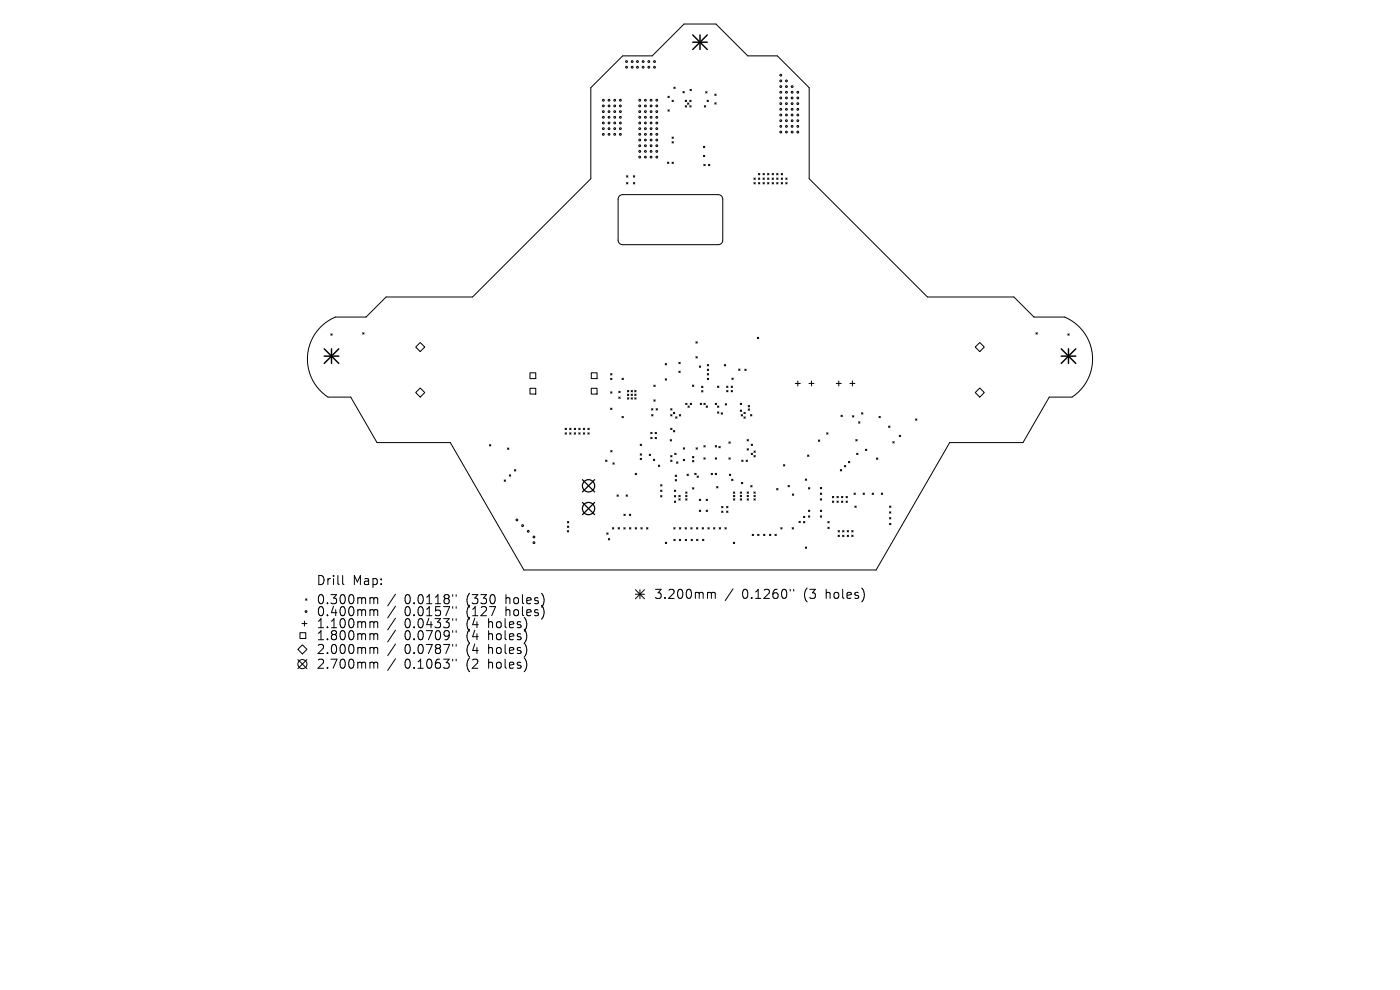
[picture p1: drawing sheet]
<svg xmlns="http://www.w3.org/2000/svg" width="297mm" height="210mm" viewBox="0 0 297 210" stroke-linecap="round" stroke-linejoin="round" font-family="sans-serif">
<defs><g id="words">
<g font-size="2.7">
<text x="67" y="124.4">Drill</text>
<text x="74.8" y="124.4">Map:</text>
<text x="67" y="128.4">0.300mm</text>
<text x="67" y="131">0.400mm</text>
<text x="85.8" y="128.4">0.0118&quot;</text>
<text x="85.8" y="131">0.0157&quot;</text>
<text x="99.1" y="128.4">(330</text>
<text x="99.1" y="131">(127</text>
<text x="107.5" y="128.4">holes)</text>
<text x="107.5" y="131">holes)</text>
<text x="138.7" y="127.3">3.200mm</text>
<text x="157.4" y="127.3">0.1260&quot;</text>
<text x="170.7" y="127.3">(3</text>
<text x="175.5" y="127.3">holes)</text>
<text x="67" y="133.5">1.100mm</text>
<text x="67" y="136.1">1.800mm</text>
<text x="85.8" y="133.5">0.0433&quot;</text>
<text x="85.8" y="136.1">0.0709&quot;</text>
<text x="99.1" y="133.5">(4</text>
<text x="99.1" y="136.1">(4</text>
<text x="103.8" y="133.5">holes)</text>
<text x="103.8" y="136.1">holes)</text>
<text x="67" y="139">2.000mm</text>
<text x="67" y="142.1">2.700mm</text>
<text x="85.8" y="139">0.0787&quot;</text>
<text x="85.8" y="142.1">0.1063&quot;</text>
<text x="99.1" y="139">(4</text>
<text x="99.1" y="142.1">(2</text>
<text x="103.8" y="139">holes)</text>
<text x="103.8" y="142.1">holes)</text>
</g>
</g></defs>
<g fill="none" stroke="#000" stroke-width=".21">
<path d="M143 18.5l.2 .3M143.2 18.5l-.2 .3M144.9 19.4l.3 .3M145.2 19.4l-.3 .3M146.4 18.9l.3 .3M146.7 18.9l-.3 .3M149.7 19.4l.3 .3M150 19.4l-.3 .3M151.6 20l.3 .2M151.9 20l-.3 .2M132.9 37.3l.3 .3M132.9 38.7l.3 .3"/>
<path d="M133.2 37.3l-.3 .3M133.2 38.7l-.3 .3M134.4 38.7l.3 .3M134.4 37.3l.3 .3M134.7 37.3l-.3 .3M134.7 38.7l-.3 .3M141.6 34.4l.3 .3M141.7 20.4l.3 .3M141.7 23.3l.3 .3M141.9 34.4l-.3 .3M142 20.4l-.3 .3M142 23.3l-.3 .3"/>
<path d="M142.6 21.3l.3 .3M142.6 29.1l.3 .3M142.6 30.1l.3 .2M142.6 34.4l.3 .3M142.9 21.3l-.3 .3M142.9 29.1l-.3 .3M142.9 30.1l-.3 .2M142.9 34.4l-.3 .3M145.4 21.3l.3 .3M145.4 22.4l.3 .3M145.7 21.3l-.3 .3M145.7 22.4l-.3 .3"/>
<path d="M145.8 21.8l.3 .3M146.1 21.8l-.3 .3M146.3 21.3l.3 .3M146.3 22.4l.3 .3M146.6 21.3l-.3 .3M146.6 22.4l-.3 .3M149.2 31l.3 .3M149.2 32.9l.3 .3M149.3 34.9l.3 .3M149.4 22.4l.3 .3M149.5 31l-.3 .3M149.5 32.9l-.3 .3"/>
<path d="M149.6 34.9l-.3 .3M149.7 22.4l-.3 .3M150 21.3l.3 .3M150.3 21.3l-.3 .3M150.3 34.9l.3 .3M150.6 34.9l-.3 .3M151.6 21.8l.3 .3M151.9 21.8l-.3 .3M159.9 37.8l.3 .3M159.9 38.7l.3 .3M160.2 37.8l-.3 .3M160.2 38.7l-.3 .3"/>
<path d="M160.9 36.8l.3 .3M160.9 38.7l.3 .3M160.9 37.8l.3 .3M161.2 36.8l-.3 .3M161.2 37.8l-.3 .3M161.2 38.7l-.3 .3M161.9 37.8l.3 .3M161.9 36.8l.3 .3M161.9 38.7l.3 .3M162.2 36.8l-.3 .3M162.2 37.8l-.3 .3M162.2 38.7l-.3 .3"/>
<path d="M162.8 38.7l.3 .3M162.8 37.8l.3 .3M162.8 36.8l.3 .3M163.1 36.8l-.3 .3M163.1 37.8l-.3 .3M163.1 38.7l-.3 .3M163.8 38.7l.3 .3M163.8 37.8l.3 .3M163.8 36.8l.3 .3M164.1 36.8l-.3 .3M164.1 37.8l-.3 .3M164.1 38.7l-.3 .3"/>
<path d="M164.8 38.7l.3 .3M164.8 37.8l.3 .3M164.8 36.8l.3 .3M165.1 36.8l-.3 .3M165.1 37.8l-.3 .3M165.1 38.7l-.3 .3M165.7 38.7l.3 .3M165.7 37.8l.3 .3M165.7 36.8l.3 .3M166 36.8l-.3 .3M166 37.8l-.3 .3M166 38.7l-.3 .3"/>
<path d="M166.7 38.7l.3 .3M166.7 37.8l.3 .3M167 37.8l-.3 .3M167 38.7l-.3 .3M131.4 41.6l.7-.3h20.3a.97 .97 0 0 1 .9 1v8.6a.97 .97 0 0 1-.9 1h-20.3a.96 .96 0 0 1-1-1v-8.6zM68.3 69.1l1.4-1.1 1.4-.7h6.6l4.2-4.3h18.3l25.1-25.1v-19.3l6.8-6.7h6.3l6.7-6.8h6.8l6.7 6.8h6.3l6.8 6.7v19.3l25.1 25.1h18.3l4.2 4.3h6.6a9.7 9.7 0 0 1 1.5 16.9h-4.8l-5.6 9.7h-15.5l-15.6 27h-74.8l-15.6-27h-15.5l-5.6-9.7h-4.8a9.7 9.7 0 0 1-1.3-15.1zM70.2 70.8l.3 .3M70.5 70.8l-.3 .3M76.9 70.6l.3 .3M77.2 70.6l-.3 .3M89.1 72.7l1 .9-1 1-.9-1zM112.4 79.1h1.3v1.2h-1.3z"/>
<path d="M125.4 79.1h1.3v1.2h-1.3zM129.5 79.3l.3 .2M129.8 79.3l-.3 .2M141.1 77.1l.3 .3M141.4 77.1l-.3 .3M144 76.9l.3 .2M144 78.7l.3 .3M144.3 76.9l-.3 .2M144.3 78.7l-.3 .3M147.6 72.5l.3 .3M147.6 75.7l.3 .2M147.9 72.5l-.3 .3"/>
<path d="M147.9 75.7l-.3 .2M148.4 77.6l.2 .3M148.6 77.6l-.2 .3M150 77.3l.3 .3M150 78.3l.3 .3M150 79.3l.3 .2M150.3 77.3l-.3 .3M150.3 78.3l-.3 .3M150.3 79.3l-.3 .2M153.7 77.3l.3 .3M154 77.3l-.3 .3M156.7 78.3l.3 .3"/>
<path d="M157 78.3l-.3 .3M158 78.3l.3 .3M158.3 78.3l-.3 .3M160.7 71.5l.3 .3M161 71.5l-.3 .3M206.9 73.6l1-.9 .9 .9-.9 1zM219.8 70.6l.3 .3M220.1 70.6l-.3 .3M226.5 70.8l.3 .3M226.8 70.8l-.3 .3M88.2 83.3l.9-1 1 1-1 .9zM103.8 94.3l.3 .3"/>
<path d="M104.1 94.3l-.3 .3M107.7 95l.3 .3M108 95l-.3 .3M109.1 99.6l.3 .3M109.4 99.6l-.3 .3M112.4 82.4h1.3v1.2h-1.3zM119.9 90.8l.3 .3M119.9 91.8l.3 .3M120.2 90.8l-.3 .3M120.2 91.8l-.3 .3M120.9 91.8l.2 .3M120.9 90.8l.2 .3"/>
<path d="M121.1 90.8l-.2 .3M121.1 91.8l-.2 .3M121.8 91.8l.3 .3M121.8 90.8l.3 .3M122.1 90.8l-.3 .3M122.1 91.8l-.3 .3M122.8 91.8l.3 .3M122.8 90.8l.3 .3M123.1 90.8l-.3 .3M123.1 91.8l-.3 .3M123.7 91.8l.3 .3M123.7 90.8l.3 .3"/>
<path d="M124 90.8l-.3 .3M124 91.8l-.3 .3M124.7 91.8l.3 .3M124.7 90.8l.3 .3M125 90.8l-.3 .3M125 91.8l-.3 .3M125.4 82.4h1.3v1.2h-1.3zM128.5 97.6l.3 .3M128.8 97.6l-.3 .3M129.5 80.2l.3 .3M129.5 83.1l.3 .3M129.5 86.6l.3 .3"/>
<path d="M129.6 95.6l.3 .3M129.8 83.1l-.3 .3M129.8 80.2l-.3 .3M129.8 86.6l-.3 .3M129.9 95.6l-.3 .3M130 98.2l.3 .3M130.3 98.2l-.3 .3M131.3 83l.3 .3M131.3 84.2l.3 .3M131.6 83l-.3 .3M131.6 84.2l-.3 .3M131.9 88.3l.3 .3"/>
<path d="M132 80.2l.2 .3M132.2 88.3l-.3 .3M132.2 80.2l-.2 .3M133.1 82.8l.3 .3M133.1 83.6l.3 .3M133.1 84.4l.3 .3M133.4 82.8l-.3 .3M133.4 83.6l-.3 .3M133.4 84.4l-.3 .3M133.9 83.6l.3 .3M133.9 84.4l.3 .3M133.9 82.8l.3 .3"/>
<path d="M134.2 82.8l-.3 .3M134.2 83.6l-.3 .3M134.2 84.4l-.3 .3M134.7 84.4l.2 .3M134.7 82.8l.2 .3M134.7 83.6l.2 .3M134.9 82.8l-.2 .3M134.9 83.6l-.2 .3M134.9 84.4l-.2 .3M135.8 94.2l.3 .3M135.8 96.3l.3 .3M135.8 97.2l.3 .3"/>
<path d="M136.1 94.2l-.3 .3M136.1 96.3l-.3 .3M136.1 97.2l-.3 .3M137.7 96.3l.3 .3M138 96.3l-.3 .3M138 91.7l.3 .3M138 92.8l.3 .3M138.2 86.7l.3 .3M138.2 87.9l.3 .3M138.3 91.7l-.3 .3M138.3 92.8l-.3 .3M138.5 86.7l-.3 .3"/>
<path d="M138.5 87.9l-.3 .3M138.6 97.4l.3 .3M138.7 81.7l.3 .3M138.7 84.8l.3 .3M138.9 97.4l-.3 .3M139 91.7l.3 .3M139 92.8l.3 .3M139 81.7l-.3 .3M139 84.8l-.3 .3M139.2 86.7l.3 .3M139.3 91.7l-.3 .3M139.3 92.8l-.3 .3"/>
<path d="M139.5 86.7l-.3 .3M139.7 98.7l.3 .3M140 98.7l-.3 .3M141.1 80.3l.3 .3M141.4 80.3l-.3 .3M142.2 93.3l.3 .2M142.3 86.7l.3 .3M142.3 87.9l.3 .3M142.3 90.8l.3 .3M142.3 96.6l.3 .3M142.3 97.6l.3 .3M142.5 93.3l-.3 .2"/>
<path d="M142.6 86.7l-.3 .3M142.6 87.9l-.3 .3M142.6 90.8l-.3 .3M142.6 96.6l-.3 .3M142.6 97.6l-.3 .3M142.9 91.3l.2 .3M142.9 87.5l.2 .3M143.1 87.5l-.2 .3M143.1 91.3l-.2 .3M143.1 96.2l.3 .2M143.3 88.4l.3 .3M143.4 96.2l-.3 .2"/>
<path d="M143.5 98l.3 .3M143.6 88.4l-.3 .3M143.8 98l-.3 .3M144.1 87.9l.3 .3M144.4 87.9l-.3 .3M145 95l.2 .3M145 97.4l.2 .3M145.2 95l-.2 .3M145.2 97.4l-.2 .3M145.5 85.5l.3 .3M145.8 85.5l-.3 .3M145.9 86.1l.3 .3"/>
<path d="M146.2 86.1l-.3 .3M146.4 85.5l.3 .3M146.7 85.5l-.3 .3M146.9 81.7l.3 .3M146.9 96.8l.3 .3M146.9 97.7l.3 .3M147.2 81.7l-.3 .3M147.2 96.8l-.3 .3M147.2 97.7l-.3 .3M147.7 95l.3 .3M148 95l-.3 .3M148.5 85.5l.3 .3"/>
<path d="M148.8 85.5l-.3 .3M148.8 81.9l.3 .3M148.8 82.9l.3 .3M149.1 81.9l-.3 .3M149.1 82.9l-.3 .3M149.3 85.5l.3 .3M149.3 94.5l.3 .3M149.3 97.1l.3 .3M149.6 85.5l-.3 .3M149.6 94.5l-.3 .3M149.6 97.1l-.3 .3M149.8 86.1l.3 .3"/>
<path d="M150 80.2l.3 .3M150.1 86.1l-.3 .3M150.3 80.2l-.3 .3M151.7 97.1l.3 .3M151.7 85.5l.3 .3M151.7 94.5l.3 .3M152 97.1l-.3 .3M152 85.5l-.3 .3M152 94.5l-.3 .3M152.2 81.9l.3 .3M152.2 86.1l.3 .3M152.2 87.4l.3 .3"/>
<path d="M152.5 86.1l-.3 .3M152.5 81.9l-.3 .3M152.5 87.4l-.3 .3M152.5 94.7l.3 .3M152.8 94.7l-.3 .3M153 87.6l.3 .3M153.3 87.6l-.3 .3M153.9 85.6l.2 .3M154.1 85.6l-.2 .3M154.1 81.9l.3 .3M154.1 82.8l.3 .3M154.4 81.9l-.3 .3"/>
<path d="M154.4 82.8l-.3 .3M154.6 93.7l.3 .3M154.6 97.1l.3 .3M154.9 93.7l-.3 .3M154.9 97.1l-.3 .3M155.1 82.8l.3 .3M155.1 81.9l.3 .3M155.3 80.2l.3 .3M155.4 81.9l-.3 .3M155.4 82.8l-.3 .3M155.6 80.2l-.3 .3M157 85.5l.3 .3"/>
<path d="M157 87l.3 .3M157.2 87.9l.3 .3M157.3 85.5l-.3 .3M157.3 87l-.3 .3M157.4 97.6l.2 .3M157.5 87.9l-.3 .3M157.6 97.6l-.2 .3M157.8 87.5l.3 .3M157.8 88.4l.3 .3M158.1 87.5l-.3 .3M158.1 88.4l-.3 .3M158.3 97.6l.3 .3"/>
<path d="M158.5 93.2l.3 .3M158.5 95.2l.3 .3M158.6 97.6l-.3 .3M158.7 86.7l.3 .3M158.7 86l.3 .3M158.8 93.2l-.3 .3M158.8 95.2l-.3 .3M159 86.7l-.3 .3M159 86l-.3 .3M159.2 87.9l.3 .3M159.4 94.2l.2 .3M159.4 96.2l.2 .2"/>
<path d="M159.5 87.9l-.3 .3M159.6 94.2l-.2 .3M159.6 96.2l-.2 .2M159.9 96.6l.3 .3M159.9 95.7l.3 .3M160.2 96.6l-.3 .3M160.2 95.7l-.3 .3M166.2 98.6l.3 .3M166.5 98.6l-.3 .3M168.7 81.3h1.1M169.3 80.8v1.1M171.3 96.5l.3 .3"/>
<path d="M171.6 96.5l-.3 .3M171.6 81.3h1.1M172.1 80.8v1.1M173.6 93.3l.3 .3M173.9 93.3l-.3 .3M175.4 91.8l.3 .3M175.7 91.8l-.3 .3M177.4 81.3h1.1M177.9 80.8v1.1M178.3 99.6l.3 .3M178.4 88.1l.3 .3M178.6 99.6l-.3 .3"/>
<path d="M178.7 88.1l-.3 .3M179.1 98.7l.3 .3M179.4 98.7l-.3 .3M180 97.9l.3 .3M180.3 97.9l-.3 .3M180.3 81.3h1.1M180.8 80.8v1.1M180.8 88.2l.3 .3M181.1 88.2l-.3 .3M181.5 93.2l.3 .3M181.7 96.1l.3 .3M181.8 93.2l-.3 .3"/>
<path d="M182 96.1l-.3 .3M182.1 89.5l.3 .3M182.4 89.5l-.3 .3M182.8 87.6l.3 .2M183.1 87.6l-.3 .2M183.6 95.3l.3 .3M183.9 95.3l-.3 .3M185.9 97.2l.3 .2M186.2 97.2l-.3 .2M186.5 88.3l.3 .3M186.8 88.3l-.3 .3M188.5 90.4l.3 .3"/>
<path d="M188.8 90.4l-.3 .3M189.4 93.7l.3 .3M189.7 93.7l-.3 .3M190.8 92.3l.3 .3M191.1 92.3l-.3 .3M194.2 88.9l.3 .2M194.5 88.9l-.3 .2M206.9 83.3l1-1 .9 1-.9 .9zM107 101.8l.2 .3M107.2 101.8l-.2 .3M108 100.7l.3 .3M108.3 100.7l-.3 .3"/>
<path d="M120.3 112.6l.3 .2M120.4 110.6l.3 .3M120.4 111.6l.3 .3M120.6 112.6l-.3 .2M120.7 110.6l-.3 .3M120.7 111.6l-.3 .3M128.7 113l.3 .3M129 113l-.3 .3M129.1 114.2l.2 .3M129.3 114.2l-.2 .3M129.9 111.9l.3 .3M130.2 111.9l-.3 .3"/>
<path d="M130.9 105l.3 .3M131.1 111.9l.3 .3M131.2 105l-.3 .3M131.4 111.9l-.3 .3M132.3 111.9l.3 .3M132.4 109.1l.2 .3M132.6 111.9l-.3 .3M132.6 109.1l-.2 .3M132.8 105l.3 .3M133.1 105l-.3 .3M133.5 109.1l.3 .3M133.5 111.9l.3 .3"/>
<path d="M133.8 109.1l-.3 .3M133.8 111.9l-.3 .3M134.7 100.4l.3 .3M134.7 111.9l.3 .3M135 100.4l-.3 .3M135 111.9l-.3 .3M136 111.9l.2 .3M136.2 111.9l-.2 .3M137.2 111.9l.3 .3M137.5 111.9l-.3 .3M140.1 102.8l.3 .3M140.1 104l.3 .3"/>
<path d="M140.1 105.1l.3 .3M140.4 102.8l-.3 .3M140.4 104l-.3 .3M140.4 105.1l-.3 .3M141.1 115l.3 .3M141.4 115l-.3 .3M142.9 111.9l.3 .3M143 114.4l.2 .3M143.1 104l.2 .3M143.1 105.1l.2 .3M143.1 106.3l.2 .3M143.2 111.9l-.3 .3"/>
<path d="M143.2 114.4l-.2 .3M143.2 100.8l.3 .3M143.2 101.7l.3 .3M143.3 104l-.2 .3M143.3 105.1l-.2 .3M143.3 106.3l-.2 .3M143.5 100.8l-.3 .3M143.5 101.7l-.3 .3M144 105.1l.3 .3M144 105.8l.3 .3M144.1 114.4l.3 .3M144.1 111.9l.3 .3"/>
<path d="M144.3 105.1l-.3 .3M144.3 105.8l-.3 .3M144.4 114.4l-.3 .3M144.4 111.9l-.3 .3M145.3 111.9l.3 .3M145.4 114.4l.3 .3M145.5 104.4l.3 .2M145.5 105.1l.3 .3M145.5 105.8l.3 .3M145.6 111.9l-.3 .3M145.7 114.4l-.3 .3M145.8 104.4l-.3 .2"/>
<path d="M145.8 105.1l-.3 .3M145.8 105.8l-.3 .3M145.8 100.6l.2 .3M146 100.6l-.2 .3M146.5 111.9l.3 .3M146.6 114.4l.3 .3M146.8 111.9l-.3 .3M146.9 114.4l-.3 .3M146.9 103.5l.3 .2M147.2 103.5l-.3 .2M147.4 100.4l.3 .3M147.7 100.4l-.3 .3"/>
<path d="M147.8 111.9l.2 .3M147.8 114.4l.3 .3M147.9 101l.3 .3M148 111.9l-.2 .3M148.1 114.4l-.3 .3M148.2 101l-.3 .3M148.4 105.9l.2 .3M148.4 108.2l.2 .3M148.6 105.9l-.2 .3M148.6 108.2l-.2 .3M149 111.9l.2 .3M149 114.4l.3 .3"/>
<path d="M149.2 111.9l-.2 .3M149.3 114.4l-.3 .3M149.8 108.2l.3 .3M149.8 105.9l.3 .3M150.1 108.2l-.3 .3M150.1 105.9l-.3 .3M150.2 111.9l.3 .3M150.5 111.9l-.3 .3M150.9 100.4l.3 .3M151.2 100.4l-.3 .3M151.4 111.9l.3 .3M151.7 111.9l-.3 .3"/>
<path d="M151.7 100.4l.3 .3M152 103.2l.3 .3M152 100.4l-.3 .3M152.3 103.2l-.3 .3M152.6 111.9l.3 .3M152.9 111.9l-.3 .3M153.1 107.4l.3 .3M153.1 108.4l.3 .3M153.4 107.4l-.3 .3M153.4 108.4l-.3 .3M153.8 111.9l.3 .3M154.1 111.9l-.3 .3"/>
<path d="M154.1 107.4l.3 .3M154.1 108.4l.3 .3M154.4 107.4l-.3 .3M154.4 108.4l-.3 .3M154.7 100.6l.3 .3M155 100.6l-.3 .3M155.2 101.7l.3 .2M155.5 101.7l-.3 .2M155.6 115l.3 .3M155.6 104.4l.3 .2M155.6 105.1l.3 .3M155.6 105.8l.3 .3"/>
<path d="M155.9 115l-.3 .3M155.9 104.4l-.3 .2M155.9 105.1l-.3 .3M155.9 105.8l-.3 .3M157 104.4l.3 .2M157 105.8l.3 .3M157 105.1l.3 .3M157.3 102.3l.3 .3M157.3 105.1l-.3 .3M157.3 104.4l-.3 .2M157.3 105.8l-.3 .3M157.6 102.3l-.3 .3"/>
<path d="M158.5 105.8l.3 .3M158.5 104.4l.3 .2M158.5 105.1l.3 .3M158.8 104.4l-.3 .2M158.8 105.1l-.3 .3M158.8 105.8l-.3 .3M159.3 103l.3 .3M159.6 103l-.3 .3M159.6 113.3l.3 .3M159.9 113.3l-.3 .3M159.9 105.1l.3 .3M159.9 105.8l.3 .3"/>
<path d="M159.9 104.4l.3 .2M160.2 105.8l-.3 .3M160.2 104.4l-.3 .2M160.2 105.1l-.3 .3M160.7 113.3l.3 .3M161 113.3l-.3 .3M162 113.3l.3 .3M162.3 113.3l-.3 .3M163.2 113.3l.3 .3M163.5 113.3l-.3 .3M164.4 113.3l.3 .3M164.7 113.3l-.3 .3"/>
<path d="M164.8 103.6l.3 .3M165.1 103.6l-.3 .3M165.6 111.9l.3 .3M165.9 111.9l-.3 .3M167.2 103l.3 .3M167.5 103l-.3 .3M168 111.9l.3 .3M168.1 104.8l.3 .3M168.3 111.9l-.3 .3M168.4 104.8l-.3 .3M169.5 110.6l.3 .3M169.8 110.6l-.3 .3"/>
<path d="M170.5 109.5l.2 .3M170.5 110.6l.2 .3M170.7 109.5l-.2 .3M170.7 110.6l-.2 .3M170.8 101.6l.3 .3M170.8 116l.3 .3M171.1 101.6l-.3 .3M171.1 116l-.3 .3M171.5 108.2l.3 .3M171.5 109.4l.3 .3M171.5 103.4l.3 .3M171.8 109.4l-.3 .3"/>
<path d="M171.8 103.4l-.3 .3M171.8 108.2l-.3 .3M174 104.6l.3 .3M174 103.4l.3 .3M174 105.8l.3 .3M174 108.2l.3 .3M174 109.4l.3 .3M174.3 103.4l-.3 .3M174.3 104.6l-.3 .3M174.3 105.8l-.3 .3M174.3 108.2l-.3 .3M174.3 109.4l-.3 .3"/>
<path d="M175.6 111.8l.3 .3M175.6 110.6l.3 .3M175.9 110.6l-.3 .3M175.9 111.8l-.3 .3M176.6 105.3l.3 .3M176.6 106.3l.3 .3M176.9 105.3l-.3 .3M176.9 106.3l-.3 .3M177.6 106.3l.2 .3M177.6 105.3l.2 .3M177.8 112.6l.3 .2M177.8 113.5l.3 .3"/>
<path d="M177.8 105.3l-.2 .3M177.8 106.3l-.2 .3M178.1 112.6l-.3 .2M178.1 113.5l-.3 .3M178.5 106.3l.3 .3M178.5 105.3l.3 .3M178.8 112.6l.2 .2M178.8 113.5l.2 .3M178.8 105.3l-.3 .3M178.8 106.3l-.3 .3M179 112.6l-.2 .2M179 113.5l-.2 .3"/>
<path d="M179.5 106.3l.3 .3M179.5 105.3l.3 .3M179.7 113.5l.3 .3M179.7 112.6l.3 .2M179.8 105.3l-.3 .3M179.8 106.3l-.3 .3M180 112.6l-.3 .2M180 113.5l-.3 .3M180.7 113.5l.3 .3M180.7 112.6l.3 .2M181 112.6l-.3 .2M181 113.5l-.3 .3"/>
<path d="M181.2 104.6l.3 .3M181.4 107.3l.2 .3M181.5 104.6l-.3 .3M181.6 107.3l-.2 .3M183.1 104.6l.3 .3M183.4 104.6l-.3 .3M185 104.6l.3 .3M185.3 104.6l-.3 .3M187 104.6l.2 .3M187.2 104.6l-.2 .3M188.7 107.3l.3 .3M188.7 108.6l.3 .3"/>
<path d="M188.7 109.8l.3 .3M188.7 111l.3 .3M189 107.3l-.3 .3M189 108.6l-.3 .3M189 109.8l-.3 .3M189 111l-.3 .3M63.2 139.9l1.9 1.9M63.6 134.2h1.3v1.2h-1.3zM64.1 132.3h1M64.2 136.8l.9 1-.9 .9-1-.9zM64.6 131.7v1.1M64.8 127l.3 .3"/>
<path d="M65.1 127l-.3 .3M65.1 139.9l-1.9 1.9M72.7 122.1v1.6l.3 .3M78.8 126.8l.4 .1 .1 .2M78.8 129.3l.4 .1 .1 .2M78.8 131.9h.2l.3 .2M78.8 134.4h.2l.3 .3M78.8 137.4h.2l.3 .2M79.3 127.1l.3-.3 .4 .1 .1 1.2M79.3 127.1v1M79.3 129.6v1M79.3 132.1v1.1"/>
<path d="M79.3 134.7v1M79.3 137.6v1M79.3 129.6l.3-.3 .4 .1 .1 1.2M79.3 132.1l.3-.2 .4 .1 .1 1.2M79.3 134.7l.3-.3 .4 .1 .1 1.2M79.3 137.6l.3-.2h.4l.1 1.2M83.9 126l-1.7 2.5M83.9 128.6l-1.7 2.5M83.9 131.1l-1.7 2.5M83.9 133.7l-1.7 2.5M83.9 136.6l-1.7 2.5M83.9 139.7l-1.7 2.5"/>
<path d="M96 126.1v.4M96 128.7v.3M96 131.2v.4M96 133.8v.3M96 136.7v.4M96 139.8v.4M96.8 126.1v.4M96.8 128.7v.3M96.8 131.2v.4M96.8 133.8v.3M96.8 136.7v.4M96.8 139.8v.4"/>
<path d="M134.8 125.1l1.9 1.9M134.8 126.1h1.9M135.8 125.1v1.9M136.7 125.1l-1.9 1.9M150.4 125.7h.2l.3 .2M150.9 125.9l.3-.2h.5v1.2M150.9 125.9v1M155.5 124.9l-1.6 2.5M167.6 125v.4M168.4 125v.4M78.8 140.5h.2l.3 .2M79.3 140.7v1.1"/>
<path d="M79.3 140.7l.3-.2 .4 .1 .1 1.2"/>
<circle cx="132.9" cy="13.1" r=".19"/>
<circle cx="132.9" cy="14.3" r=".19"/>
<circle cx="134.1" cy="13.1" r=".19"/>
<circle cx="134.1" cy="14.3" r=".19"/>
<circle cx="135.2" cy="13.1" r=".19"/>
<circle cx="135.2" cy="14.3" r=".19"/>
<circle cx="136.4" cy="13.1" r=".19"/>
<circle cx="136.4" cy="14.3" r=".19"/>
<circle cx="137.6" cy="13.1" r=".19"/>
<circle cx="137.6" cy="14.3" r=".19"/>
<circle cx="138.9" cy="13.1" r=".19"/>
<circle cx="138.9" cy="14.3" r=".19"/>
<circle cx="165.6" cy="19.6" r=".19"/>
<circle cx="165.6" cy="17.2" r=".19"/>
<circle cx="165.6" cy="16" r=".19"/>
<circle cx="165.6" cy="18.4" r=".19"/>
<circle cx="166.8" cy="19.6" r=".19"/>
<circle cx="166.8" cy="17.2" r=".19"/>
<circle cx="166.8" cy="18.4" r=".19"/>
<circle cx="168" cy="19.6" r=".19"/>
<circle cx="168" cy="18.4" r=".19"/>
<circle cx="169.3" cy="19.6" r=".19"/>
<circle cx="128" cy="24.9" r=".19"/>
<circle cx="128" cy="27.3" r=".19"/>
<circle cx="128" cy="22.5" r=".19"/>
<circle cx="128" cy="23.7" r=".19"/>
<circle cx="128" cy="26.1" r=".19"/>
<circle cx="128" cy="28.5" r=".19"/>
<circle cx="128" cy="21.3" r=".19"/>
<circle cx="129.2" cy="24.9" r=".19"/>
<circle cx="129.2" cy="27.3" r=".19"/>
<circle cx="129.2" cy="22.5" r=".19"/>
<circle cx="129.2" cy="23.7" r=".19"/>
<circle cx="129.2" cy="26.1" r=".19"/>
<circle cx="129.2" cy="28.5" r=".19"/>
<circle cx="129.2" cy="21.3" r=".19"/>
<circle cx="130.4" cy="24.9" r=".19"/>
<circle cx="130.4" cy="27.3" r=".19"/>
<circle cx="130.4" cy="22.5" r=".19"/>
<circle cx="130.4" cy="23.7" r=".19"/>
<circle cx="130.4" cy="26.1" r=".19"/>
<circle cx="130.4" cy="28.5" r=".19"/>
<circle cx="130.4" cy="21.3" r=".19"/>
<circle cx="131.6" cy="24.9" r=".19"/>
<circle cx="131.6" cy="27.3" r=".19"/>
<circle cx="131.6" cy="22.5" r=".19"/>
<circle cx="131.6" cy="23.7" r=".19"/>
<circle cx="131.6" cy="26.1" r=".19"/>
<circle cx="131.6" cy="28.5" r=".19"/>
<circle cx="131.6" cy="21.3" r=".19"/>
<circle cx="135.7" cy="24.9" r=".19"/>
<circle cx="135.7" cy="27.3" r=".19"/>
<circle cx="135.7" cy="22.5" r=".19"/>
<circle cx="135.7" cy="30.9" r=".19"/>
<circle cx="135.7" cy="23.7" r=".19"/>
<circle cx="135.7" cy="26.1" r=".19"/>
<circle cx="135.7" cy="28.5" r=".19"/>
<circle cx="135.7" cy="21.3" r=".19"/>
<circle cx="135.7" cy="33.3" r=".19"/>
<circle cx="135.7" cy="29.7" r=".19"/>
<circle cx="135.7" cy="32.1" r=".19"/>
<circle cx="136.9" cy="24.9" r=".19"/>
<circle cx="136.9" cy="27.3" r=".19"/>
<circle cx="136.9" cy="22.5" r=".19"/>
<circle cx="136.9" cy="23.7" r=".19"/>
<circle cx="136.9" cy="26.1" r=".19"/>
<circle cx="136.9" cy="28.5" r=".19"/>
<circle cx="136.9" cy="30.9" r=".19"/>
<circle cx="136.9" cy="21.3" r=".19"/>
<circle cx="136.9" cy="33.3" r=".19"/>
<circle cx="136.9" cy="29.7" r=".19"/>
<circle cx="136.9" cy="32.1" r=".19"/>
<circle cx="138.1" cy="24.9" r=".19"/>
<circle cx="138.1" cy="27.3" r=".19"/>
<circle cx="138.1" cy="22.5" r=".19"/>
<circle cx="138.1" cy="23.7" r=".19"/>
<circle cx="138.1" cy="30.9" r=".19"/>
<circle cx="138.1" cy="26.1" r=".19"/>
<circle cx="138.1" cy="28.5" r=".19"/>
<circle cx="138.1" cy="21.3" r=".19"/>
<circle cx="138.1" cy="33.3" r=".19"/>
<circle cx="138.1" cy="29.7" r=".19"/>
<circle cx="138.1" cy="32.1" r=".19"/>
<circle cx="139.3" cy="24.9" r=".19"/>
<circle cx="139.3" cy="27.3" r=".19"/>
<circle cx="139.3" cy="22.5" r=".19"/>
<circle cx="139.3" cy="23.7" r=".19"/>
<circle cx="139.3" cy="30.9" r=".19"/>
<circle cx="139.3" cy="28.5" r=".19"/>
<circle cx="139.3" cy="26.1" r=".19"/>
<circle cx="139.3" cy="21.3" r=".19"/>
<circle cx="139.3" cy="33.3" r=".19"/>
<circle cx="139.3" cy="29.7" r=".19"/>
<circle cx="139.3" cy="32.1" r=".19"/>
<circle cx="165.6" cy="25.6" r=".19"/>
<circle cx="165.6" cy="28" r=".19"/>
<circle cx="165.6" cy="23.2" r=".19"/>
<circle cx="165.6" cy="24.4" r=".19"/>
<circle cx="165.6" cy="26.8" r=".19"/>
<circle cx="165.6" cy="22" r=".19"/>
<circle cx="165.6" cy="20.8" r=".19"/>
<circle cx="166.8" cy="26.8" r=".19"/>
<circle cx="166.8" cy="24.4" r=".19"/>
<circle cx="166.8" cy="28" r=".19"/>
<circle cx="166.8" cy="23.2" r=".19"/>
<circle cx="166.8" cy="25.6" r=".19"/>
<circle cx="166.8" cy="22" r=".19"/>
<circle cx="166.8" cy="20.8" r=".19"/>
<circle cx="168" cy="23.2" r=".19"/>
<circle cx="168" cy="24.4" r=".19"/>
<circle cx="168" cy="26.8" r=".19"/>
<circle cx="168" cy="28" r=".19"/>
<circle cx="168" cy="25.6" r=".19"/>
<circle cx="168" cy="22" r=".19"/>
<circle cx="168" cy="20.8" r=".19"/>
<circle cx="169.3" cy="23.2" r=".19"/>
<circle cx="169.3" cy="25.6" r=".19"/>
<circle cx="169.3" cy="28" r=".19"/>
<circle cx="169.3" cy="26.8" r=".19"/>
<circle cx="169.3" cy="24.4" r=".19"/>
<circle cx="169.3" cy="22" r=".19"/>
<circle cx="169.3" cy="20.8" r=".19"/>
<circle cx="109.7" cy="110.3" r=".19"/>
<circle cx="110.9" cy="111.5" r=".19"/>
<circle cx="112.1" cy="112.7" r=".19"/>
<circle cx="113.3" cy="115.1" r=".19"/>
<circle cx="113.3" cy="113.9" r=".19"/>
<circle cx="64.9" cy="129.7" r=".19"/>
<circle cx="64.2" cy="140.9" r=".97"/>
</g>
<g fill="none" stroke="#000" stroke-width=".26">
<path d="M123.6 101.8l2.6 2.6M123.6 106.6l2.6 2.6M126.2 101.8l-2.6 2.6M126.2 106.6l-2.6 2.6"/>
<circle cx="124.9" cy="107.9" r="1.3"/>
<circle cx="124.9" cy="103.1" r="1.3"/>
</g>
<path d="M147 7.4l3 3.1M147 9h3M148.5 7.4v3.1M150 7.4l-3 3.1M68.8 74l3.1 3.1M68.8 75.5h3.1M70.3 74v3.1M71.9 74l-3.1 3.1M225.1 75.5h3.1M225.1 74l3.1 3.1M226.7 74v3.1M228.2 74l-3.1 3.1" fill="none" stroke="#000" stroke-width=".31"/>
<use href="#words"/>
</svg>
